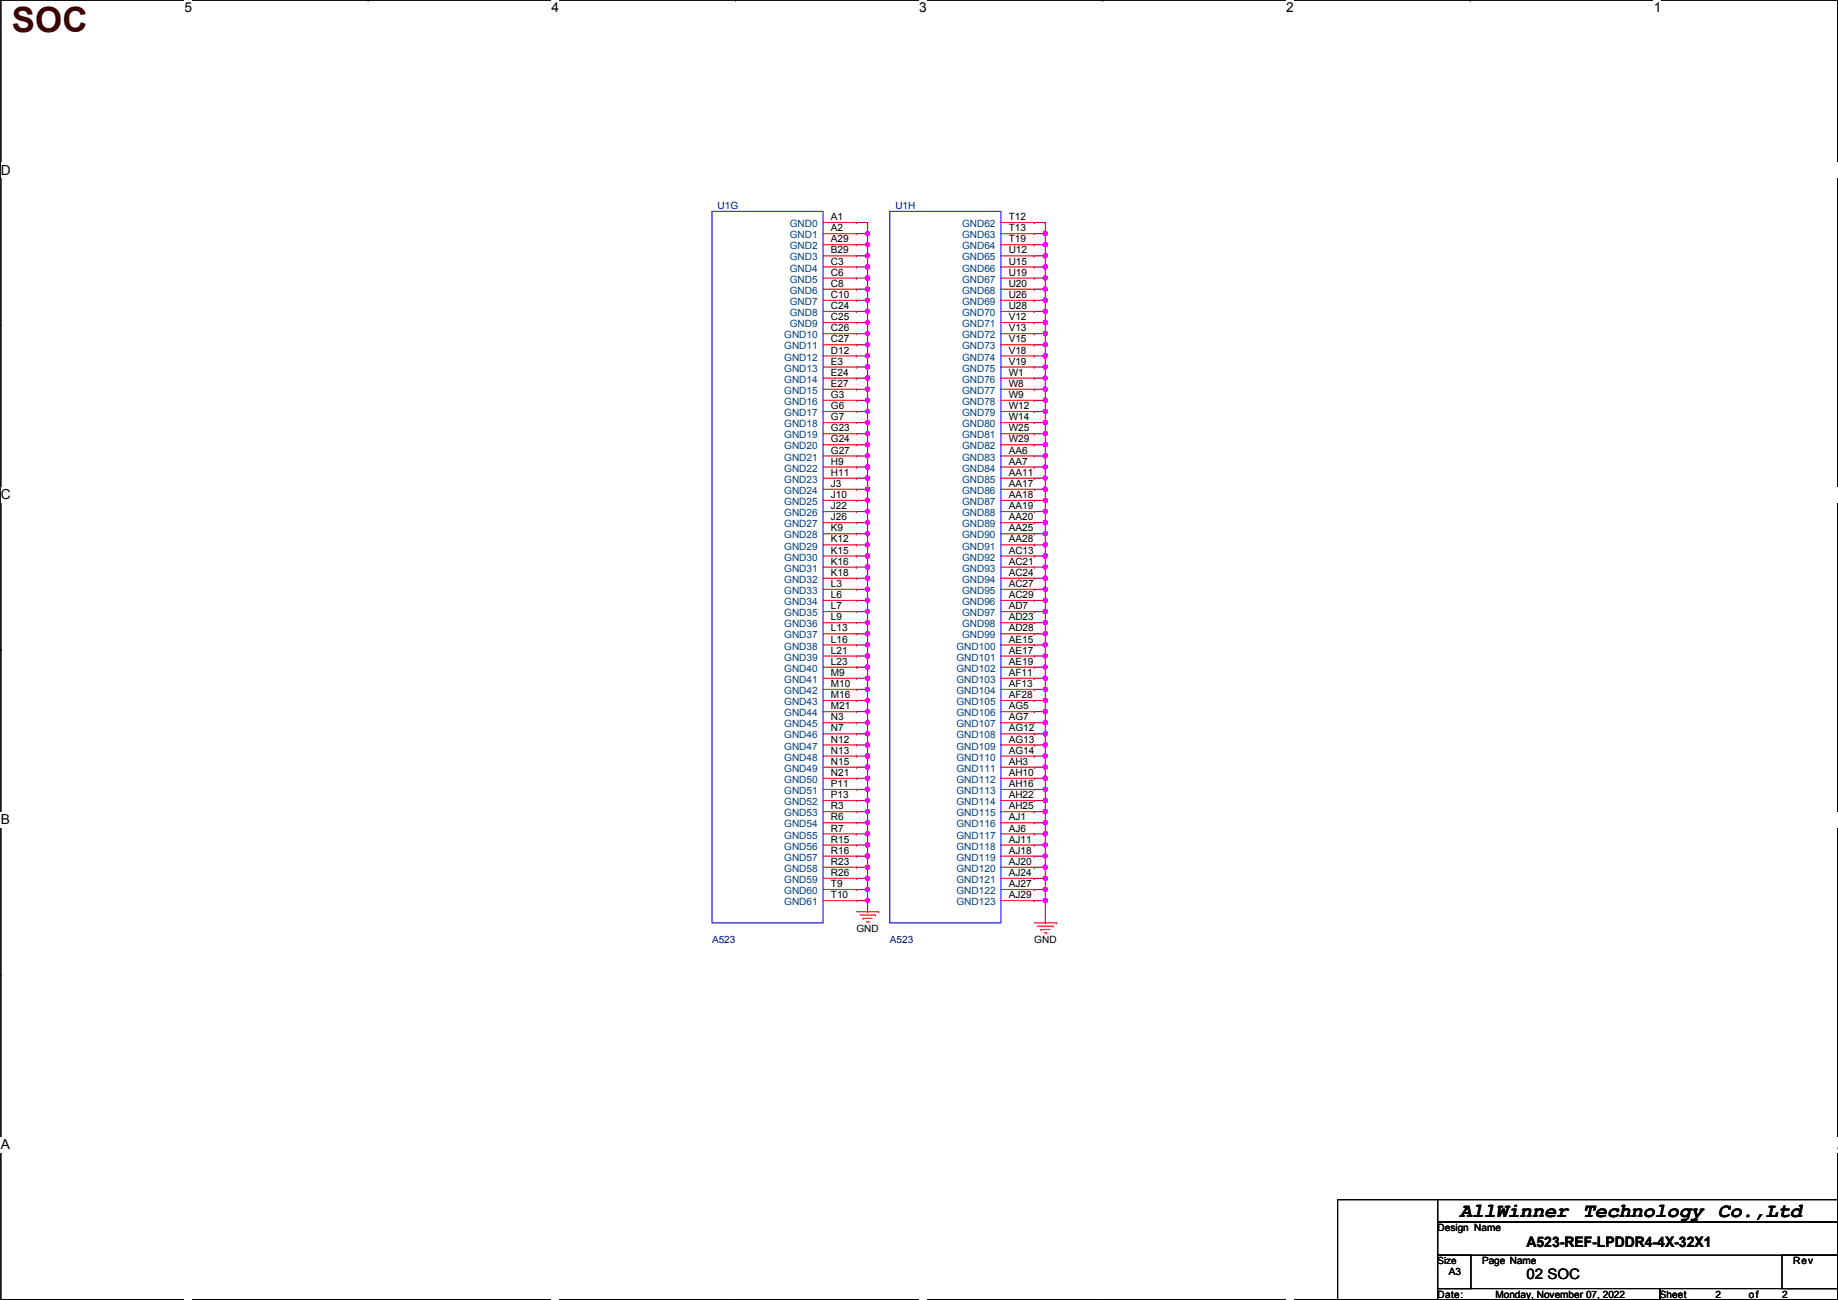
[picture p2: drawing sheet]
<svg xmlns="http://www.w3.org/2000/svg" width="420mm" height="297mm" viewBox="0 0 420 297" stroke-linecap="round" stroke-linejoin="round" font-family="sans-serif">
<defs><g id="words">
<text font-size="8" fill="#400000" x="2.7" y="7.4">SOC</text>
<text font-size="4.6" x="333.7" y="278">AllWinner Technology Co.,Ltd</text>
<g font-size="3.3">
<text x="348.9" y="284.8">A523-REF-LPDDR4-4X-32X1</text>
<text x="348.9" y="292.3">02 SOC</text>
</g>
<g font-size="3.1">
<text x="42.2" y="2.8">5</text>
<text x="126.1" y="2.8">4</text>
<text x="210.1" y="2.8">3</text>
<text x="294" y="2.8">2</text>
<text x="378" y="2.8">1</text>
<text x=".2" y="39.9">D</text>
<text x=".2" y="114.1">C</text>
<text x=".2" y="188.4">B</text>
<text x=".2" y="262.6">A</text>
<text x="420.1" y="262.6">A</text>
</g>
<g font-size="2.3" fill="#000080">
<text x="164" y="47.8">U1G</text>
<text x="204.7" y="47.8">U1H</text>
<text x="162.8" y="215.5">A523</text>
<text x="203.4" y="215.5">A523</text>
</g>
<g font-size="2.3" fill="#004080">
<text x="180.5" y="51.9">GND0</text>
<text x="219.9" y="51.9">GND62</text>
<text x="180.5" y="54.4">GND1</text>
<text x="180.5" y="57">GND2</text>
<text x="180.5" y="59.5">GND3</text>
<text x="219.9" y="54.4">GND63</text>
<text x="219.9" y="57">GND64</text>
<text x="219.9" y="59.5">GND65</text>
<text x="180.5" y="62.1">GND4</text>
<text x="180.5" y="64.6">GND5</text>
<text x="219.9" y="62.1">GND66</text>
<text x="219.9" y="64.6">GND67</text>
<text x="180.5" y="67.1">GND6</text>
<text x="180.5" y="69.7">GND7</text>
<text x="219.9" y="67.1">GND68</text>
<text x="219.9" y="69.7">GND69</text>
<text x="179.3" y="77.3">GND10</text>
<text x="180.5" y="72.2">GND8</text>
<text x="180.5" y="74.8">GND9</text>
<text x="219.9" y="72.2">GND70</text>
<text x="219.9" y="74.8">GND71</text>
<text x="219.9" y="77.3">GND72</text>
<text x="179.3" y="79.8">GND11</text>
<text x="179.3" y="82.4">GND12</text>
<text x="219.9" y="79.8">GND73</text>
<text x="219.9" y="82.4">GND74</text>
<text x="179.3" y="84.9">GND13</text>
<text x="179.3" y="87.5">GND14</text>
<text x="219.9" y="84.9">GND75</text>
<text x="219.9" y="87.5">GND76</text>
<text x="179.3" y="90">GND15</text>
<text x="179.3" y="92.5">GND16</text>
<text x="179.3" y="95.1">GND17</text>
<text x="219.9" y="90">GND77</text>
<text x="219.9" y="92.5">GND78</text>
<text x="219.9" y="95.1">GND79</text>
<text x="179.3" y="97.6">GND18</text>
<text x="179.3" y="100.2">GND19</text>
<text x="219.9" y="97.6">GND80</text>
<text x="219.9" y="100.2">GND81</text>
<text x="179.3" y="102.7">GND20</text>
<text x="179.3" y="105.2">GND21</text>
<text x="179.3" y="107.8">GND22</text>
<text x="219.9" y="102.7">GND82</text>
<text x="219.9" y="105.2">GND83</text>
<text x="219.9" y="107.8">GND84</text>
<text x="179.3" y="110.3">GND23</text>
<text x="179.3" y="112.9">GND24</text>
<text x="219.9" y="110.3">GND85</text>
<text x="219.9" y="112.9">GND86</text>
<text x="179.3" y="115.4">GND25</text>
<text x="179.3" y="117.9">GND26</text>
<text x="219.9" y="115.4">GND87</text>
<text x="219.9" y="117.9">GND88</text>
<text x="179.3" y="120.5">GND27</text>
<text x="179.3" y="123">GND28</text>
<text x="179.3" y="125.6">GND29</text>
<text x="219.9" y="120.5">GND89</text>
<text x="219.9" y="123">GND90</text>
<text x="219.9" y="125.6">GND91</text>
<text x="179.3" y="128.1">GND30</text>
<text x="179.3" y="130.6">GND31</text>
<text x="219.9" y="128.1">GND92</text>
<text x="219.9" y="130.6">GND93</text>
<text x="179.3" y="133.2">GND32</text>
<text x="179.3" y="135.7">GND33</text>
<text x="219.9" y="133.2">GND94</text>
<text x="219.9" y="135.7">GND95</text>
<text x="179.3" y="138.3">GND34</text>
<text x="179.3" y="140.8">GND35</text>
<text x="179.3" y="143.3">GND36</text>
<text x="219.9" y="138.3">GND96</text>
<text x="219.9" y="140.8">GND97</text>
<text x="219.9" y="143.3">GND98</text>
<text x="179.3" y="145.9">GND37</text>
<text x="179.3" y="148.4">GND38</text>
<text x="218.6" y="148.4">GND100</text>
<text x="219.9" y="145.9">GND99</text>
<text x="179.3" y="151">GND39</text>
<text x="179.3" y="153.5">GND40</text>
<text x="218.6" y="151">GND101</text>
<text x="218.6" y="153.5">GND102</text>
<text x="179.3" y="156">GND41</text>
<text x="179.3" y="158.6">GND42</text>
<text x="179.3" y="161.1">GND43</text>
<text x="218.6" y="156">GND103</text>
<text x="218.6" y="158.6">GND104</text>
<text x="218.6" y="161.1">GND105</text>
<text x="179.3" y="163.7">GND44</text>
<text x="179.3" y="166.2">GND45</text>
<text x="218.6" y="163.7">GND106</text>
<text x="218.6" y="166.2">GND107</text>
<text x="179.3" y="168.7">GND46</text>
<text x="179.3" y="171.3">GND47</text>
<text x="179.3" y="173.8">GND48</text>
<text x="218.6" y="168.7">GND108</text>
<text x="218.6" y="171.3">GND109</text>
<text x="218.6" y="173.8">GND110</text>
<text x="179.3" y="176.4">GND49</text>
<text x="179.3" y="178.9">GND50</text>
<text x="218.6" y="176.4">GND111</text>
<text x="218.6" y="178.9">GND112</text>
<text x="179.3" y="181.4">GND51</text>
<text x="179.3" y="184">GND52</text>
<text x="218.6" y="181.4">GND113</text>
<text x="218.6" y="184">GND114</text>
<text x="179.3" y="186.5">GND53</text>
<text x="179.3" y="189.1">GND54</text>
<text x="179.3" y="191.6">GND55</text>
<text x="218.6" y="186.5">GND115</text>
<text x="218.6" y="189.1">GND116</text>
<text x="218.6" y="191.6">GND117</text>
<text x="179.3" y="194.1">GND56</text>
<text x="179.3" y="196.7">GND57</text>
<text x="218.6" y="194.1">GND118</text>
<text x="218.6" y="196.7">GND119</text>
<text x="179.3" y="199.2">GND58</text>
<text x="179.3" y="201.8">GND59</text>
<text x="218.6" y="199.2">GND120</text>
<text x="218.6" y="201.8">GND121</text>
<text x="179.3" y="204.3">GND60</text>
<text x="179.3" y="206.8">GND61</text>
<text x="218.6" y="204.3">GND122</text>
<text x="218.6" y="206.8">GND123</text>
</g>
<g font-size="2.3">
<text x="189.9" y="50.3">A1</text>
<text x="189.9" y="52.8">A2</text>
<text x="230.6" y="50.3">T12</text>
<text x="230.6" y="52.8">T13</text>
<text x="189.9" y="55.4">A29</text>
<text x="189.9" y="57.9">B29</text>
<text x="230.6" y="55.4">T19</text>
<text x="230.6" y="57.9">U12</text>
<text x="189.9" y="60.5">C3</text>
<text x="189.9" y="63">C6</text>
<text x="189.9" y="65.5">C8</text>
<text x="230.6" y="60.5">U15</text>
<text x="230.6" y="63">U19</text>
<text x="230.6" y="65.5">U20</text>
<text x="189.9" y="68.1">C10</text>
<text x="189.9" y="70.6">C24</text>
<text x="230.6" y="68.1">U26</text>
<text x="230.6" y="70.6">U28</text>
<text x="189.9" y="73.2">C25</text>
<text x="189.9" y="75.7">C26</text>
<text x="230.6" y="73.2">V12</text>
<text x="230.6" y="75.7">V13</text>
<text x="189.9" y="78.2">C27</text>
<text x="189.9" y="80.8">D12</text>
<text x="189.9" y="83.3">E3</text>
<text x="230.6" y="78.2">V15</text>
<text x="230.6" y="80.8">V18</text>
<text x="230.6" y="83.3">V19</text>
<text x="189.9" y="85.9">E24</text>
<text x="189.9" y="88.4">E27</text>
<text x="230.6" y="85.9">W1</text>
<text x="230.6" y="88.4">W8</text>
<text x="189.9" y="90.9">G3</text>
<text x="189.9" y="93.5">G6</text>
<text x="230.6" y="90.9">W9</text>
<text x="230.6" y="93.5">W12</text>
<text x="189.9" y="96">G7</text>
<text x="189.9" y="98.6">G23</text>
<text x="189.9" y="101.1">G24</text>
<text x="230.6" y="96">W14</text>
<text x="230.6" y="98.6">W25</text>
<text x="230.6" y="101.1">W29</text>
<text x="189.9" y="103.6">G27</text>
<text x="189.9" y="106.2">H9</text>
<text x="230.6" y="103.6">AA6</text>
<text x="230.6" y="106.2">AA7</text>
<text x="189.9" y="108.7">H11</text>
<text x="189.9" y="111.3">J3</text>
<text x="189.9" y="113.8">J10</text>
<text x="230.6" y="108.7">AA11</text>
<text x="230.6" y="111.3">AA17</text>
<text x="230.6" y="113.8">AA18</text>
<text x="189.9" y="116.3">J22</text>
<text x="189.9" y="118.9">J26</text>
<text x="230.6" y="116.3">AA19</text>
<text x="230.6" y="118.9">AA20</text>
<text x="189.9" y="121.4">K9</text>
<text x="189.9" y="124">K12</text>
<text x="230.6" y="121.4">AA25</text>
<text x="230.6" y="124">AA28</text>
<text x="189.9" y="126.5">K15</text>
<text x="189.9" y="129">K16</text>
<text x="189.9" y="131.6">K18</text>
<text x="230.6" y="126.5">AC13</text>
<text x="230.6" y="129">AC21</text>
<text x="230.6" y="131.6">AC24</text>
<text x="189.9" y="134.1">L3</text>
<text x="189.9" y="136.7">L6</text>
<text x="230.6" y="134.1">AC27</text>
<text x="230.6" y="136.7">AC29</text>
<text x="189.9" y="139.2">L7</text>
<text x="189.9" y="141.7">L9</text>
<text x="230.6" y="139.2">AD7</text>
<text x="230.6" y="141.7">AD23</text>
<text x="189.9" y="144.3">L13</text>
<text x="189.9" y="146.8">L16</text>
<text x="189.9" y="149.4">L21</text>
<text x="230.6" y="144.3">AD28</text>
<text x="230.6" y="146.8">AE15</text>
<text x="230.6" y="149.4">AE17</text>
<text x="189.9" y="151.9">L23</text>
<text x="189.9" y="154.4">M9</text>
<text x="230.6" y="151.9">AE19</text>
<text x="230.6" y="154.4">AF11</text>
<text x="189.9" y="157">M10</text>
<text x="189.9" y="159.5">M16</text>
<text x="230.6" y="157">AF13</text>
<text x="230.6" y="159.5">AF28</text>
<text x="189.9" y="162.1">M21</text>
<text x="189.9" y="164.6">N3</text>
<text x="189.9" y="167.1">N7</text>
<text x="230.6" y="162.1">AG5</text>
<text x="230.6" y="164.6">AG7</text>
<text x="230.6" y="167.1">AG12</text>
<text x="189.9" y="169.7">N12</text>
<text x="189.9" y="172.2">N13</text>
<text x="230.6" y="169.7">AG13</text>
<text x="230.6" y="172.2">AG14</text>
<text x="189.9" y="174.8">N15</text>
<text x="189.9" y="177.3">N21</text>
<text x="189.9" y="179.8">P11</text>
<text x="230.6" y="174.8">AH3</text>
<text x="230.6" y="177.3">AH10</text>
<text x="230.6" y="179.8">AH16</text>
<text x="189.9" y="182.4">P13</text>
<text x="189.9" y="184.9">R3</text>
<text x="230.6" y="182.4">AH22</text>
<text x="230.6" y="184.9">AH25</text>
<text x="189.9" y="187.5">R6</text>
<text x="189.9" y="190">R7</text>
<text x="230.6" y="187.5">AJ1</text>
<text x="230.6" y="190">AJ6</text>
<text x="189.9" y="192.5">R15</text>
<text x="189.9" y="195.1">R16</text>
<text x="189.9" y="197.6">R23</text>
<text x="230.6" y="192.5">AJ11</text>
<text x="230.6" y="195.1">AJ18</text>
<text x="230.6" y="197.6">AJ20</text>
<text x="189.9" y="200.2">R26</text>
<text x="189.9" y="202.7">T9</text>
<text x="230.6" y="200.2">AJ24</text>
<text x="230.6" y="202.7">AJ27</text>
<text x="189.9" y="205.2">T10</text>
<text x="230.6" y="205.2">AJ29</text>
<text x="195.8" y="212.9">GND</text>
<text x="236.4" y="215.5">GND</text>
<text x="328.6" y="281.3">Design Name</text>
<text x="331.2" y="291.4">A3</text>
<text x="338.8" y="288.9">Page Name</text>
<text x="409.9" y="288.9">Rev</text>
<text x="328.6" y="296.5">Date:</text>
<text x="341.8" y="296.5">Monday, November 07, 2022</text>
<text x="379.4" y="296.5">Sheet</text>
<text x="392.1" y="296.5">2</text>
<text x="399.7" y="296.5">of</text>
<text x="407.4" y="296.5">2</text>
</g>
<text font-size="2.2" x="328.6" y="288.8">Size</text>
</g></defs>
<path d="M.2 0h419.9v297h-419.9z" fill="none" stroke="#000" stroke-width=".25"/>
<g fill="#fff">
<path d="M42.2 0h1.7v3.5h-1.7z"/>
<path d="M42.2 297l1.7 .1z"/>
</g>
<path d="M84.1 0h.1M84.1 297h.1" fill="none" stroke="#000" stroke-width=".25"/>
<g fill="#fff">
<path d="M126.1 0h1.7v3.5h-1.7z"/>
<path d="M126.1 297l1.7 .1z"/>
</g>
<path d="M168.1 0h.1M168.1 297h.1" fill="none" stroke="#000" stroke-width=".25"/>
<g fill="#fff">
<path d="M210.1 0h1.7v3.5h-1.7z"/>
<path d="M210.1 297l1.7 .1z"/>
</g>
<path d="M252.1 0h.1M252.1 297h.1" fill="none" stroke="#000" stroke-width=".25"/>
<g fill="#fff">
<path d="M294 0h1.8v3.5h-1.8z"/>
<path d="M294 297l1.8 .1z"/>
</g>
<path d="M336.1 0h.1M336.1 297h.1" fill="none" stroke="#000" stroke-width=".25"/>
<g fill="#fff">
<path d="M378 0h1.8v3.5h-1.8z"/>
<path d="M378 297l1.8 .1z"/>
<path d="M.2 37.1h2.2v3.5h-2.2z"/>
<path d="M420.1 37.1h.1v3.5h-.1z"/>
<path d="M.2 111.3h2.2v3.5h-2.2z"/>
<path d="M420.1 111.3h.1v3.5h-.1z"/>
</g>
<path d="M.2 74.3h.1M420.1 74.3h.1" fill="none" stroke="#000" stroke-width=".25"/>
<g fill="#fff">
<path d="M.2 185.6h2.1v3.5h-2.1z"/>
<path d="M420.1 185.6h.1v3.5h-.1z"/>
</g>
<path d="M.2 148.5h.1M420.1 148.5h.1" fill="none" stroke="#000" stroke-width=".25"/>
<path d="M.2 148.5h.1M420.1 148.5h.1" fill="none" stroke="#000" stroke-width=".23"/>
<g fill="#fff">
<path d="M.2 259.8h2.1v3.5h-2.1z"/>
<path d="M420.1 259.8h.1v3.5h-.1z"/>
</g>
<path d="M.2 222.7h.1M420.1 222.7h.1" fill="none" stroke="#000" stroke-width=".25"/>
<path d="M239 200.7h.1M239 200.7v2.5" fill="none" stroke="#800040" stroke-width=".25"/>
<circle cx="238.9" cy="200.7" r=".49" fill="#f0f"/>
<circle cx="238.9" cy="200.7" r=".49" fill="none" stroke="#f0f" stroke-width=".25"/>
<path d="M236.4 198.2h.1M236.4 198.2h2.6M239 198.2h.1M239 198.2v2.5h-2.6M236.4 200.7h.1" fill="none" stroke="#800040" stroke-width=".25"/>
<circle cx="238.9" cy="198.1" r=".49" fill="#f0f"/>
<circle cx="238.9" cy="198.1" r=".49" fill="none" stroke="#f0f" stroke-width=".25"/>
<path d="M236.4 195.6h.1M236.4 195.6h2.6" fill="none" stroke="#800040" stroke-width=".25"/>
<circle cx="238.9" cy="195.6" r=".49" fill="#f0f"/>
<circle cx="238.9" cy="195.6" r=".49" fill="none" stroke="#f0f" stroke-width=".25"/>
<path d="M195.8 50.8h.1M195.8 50.8h2.5M198.3 50.8h.1M198.3 53.4h.1M198.3 50.8v5.1M239 195.6h.1M239 195.6v2.6" fill="none" stroke="#800040" stroke-width=".25"/>
<circle cx="198.3" cy="55.9" r=".49" fill="#f0f"/>
<circle cx="198.3" cy="55.9" r=".49" fill="none" stroke="#f0f" stroke-width=".25"/>
<circle cx="198.3" cy="53.4" r=".49" fill="#f0f"/>
<circle cx="198.3" cy="53.4" r=".49" fill="none" stroke="#f0f" stroke-width=".25"/>
<path d="M195.8 53.4h.1M195.8 53.4h2.5M198.3 55.9h.1M198.3 55.9v2.6" fill="none" stroke="#800040" stroke-width=".25"/>
<circle cx="198.3" cy="58.4" r=".49" fill="#f0f"/>
<circle cx="198.3" cy="58.4" r=".49" fill="none" stroke="#f0f" stroke-width=".25"/>
<g fill="none" stroke="#800040" stroke-width=".25">
<path d="M195.8 55.9h.1M195.8 58.5h.1M195.8 55.9h2.5M195.8 58.5h2.5M198.3 58.5h.1M198.3 58.5v10.1M195.8 63.5h.1M195.8 61h.1M195.8 63.5h2.5M195.8 61h2.5M198.3 66.1h.1M198.3 63.5h.1"/>
<path d="M198.3 61h.1"/>
</g>
<circle cx="198.3" cy="63.5" r=".49" fill="#f0f"/>
<circle cx="198.3" cy="63.5" r=".49" fill="none" stroke="#f0f" stroke-width=".25"/>
<circle cx="198.3" cy="61" r=".49" fill="#f0f"/>
<circle cx="198.3" cy="61" r=".49" fill="none" stroke="#f0f" stroke-width=".25"/>
<path d="M195.8 66.1h.1M195.8 66.1h2.5" fill="none" stroke="#800040" stroke-width=".25"/>
<circle cx="198.3" cy="66.1" r=".49" fill="#f0f"/>
<circle cx="198.3" cy="66.1" r=".49" fill="none" stroke="#f0f" stroke-width=".25"/>
<path d="M195.8 68.6h.1M195.8 68.6h2.5M198.3 73.7h.1M198.3 73.7v2.5M198.3 193.1h.1M198.3 193.1v2.5" fill="none" stroke="#800040" stroke-width=".25"/>
<circle cx="198.3" cy="76.2" r=".49" fill="#f0f"/>
<circle cx="198.3" cy="76.2" r=".49" fill="none" stroke="#f0f" stroke-width=".25"/>
<circle cx="198.3" cy="73.7" r=".49" fill="#f0f"/>
<circle cx="198.3" cy="73.7" r=".49" fill="none" stroke="#f0f" stroke-width=".25"/>
<path d="M198.3 71.2h.1M198.3 71.2v2.5" fill="none" stroke="#800040" stroke-width=".25"/>
<circle cx="198.3" cy="71.1" r=".49" fill="#f0f"/>
<circle cx="198.3" cy="71.1" r=".49" fill="none" stroke="#f0f" stroke-width=".25"/>
<path d="M198.3 68.6h.1M198.3 68.6v2.6" fill="none" stroke="#800040" stroke-width=".25"/>
<circle cx="198.3" cy="68.6" r=".49" fill="#f0f"/>
<circle cx="198.3" cy="68.6" r=".49" fill="none" stroke="#f0f" stroke-width=".25"/>
<g fill="none" stroke="#800040" stroke-width=".25">
<path d="M195.8 73.7h.1M195.8 71.2h.1M195.8 78.8h.1M195.8 76.2h.1M195.8 73.7h2.5M195.8 71.2h2.5M195.8 78.8h2.5M195.8 76.2h2.5M195.8 81.3h.1M195.8 91.5h.1M195.8 88.9h.1M195.8 81.3h2.5"/>
<path d="M195.8 91.5h2.5M195.8 88.9h2.5"/>
</g>
<circle cx="198.3" cy="88.9" r=".49" fill="#f0f"/>
<circle cx="198.3" cy="88.9" r=".49" fill="none" stroke="#f0f" stroke-width=".25"/>
<path d="M195.8 86.4h.1M195.8 83.9h.1M195.8 96.6h.1M195.8 86.4h2.5M195.8 83.9h2.5M195.8 96.6h2.5" fill="none" stroke="#800040" stroke-width=".25"/>
<circle cx="198.3" cy="96.5" r=".49" fill="#f0f"/>
<circle cx="198.3" cy="96.5" r=".49" fill="none" stroke="#f0f" stroke-width=".25"/>
<path d="M195.8 94h.1M198.3 91.5h.1M198.3 91.5v2.5h-2.5" fill="none" stroke="#800040" stroke-width=".25"/>
<circle cx="198.3" cy="94" r=".49" fill="#f0f"/>
<circle cx="198.3" cy="94" r=".49" fill="none" stroke="#f0f" stroke-width=".25"/>
<circle cx="198.3" cy="91.5" r=".49" fill="#f0f"/>
<circle cx="198.3" cy="91.5" r=".49" fill="none" stroke="#f0f" stroke-width=".25"/>
<path d="M198.3 94h.1M198.3 88.9h.1M198.3 86.4h.1M198.3 83.9h.1M198.3 83.9v7.6M198.3 94v2.6" fill="none" stroke="#800040" stroke-width=".25"/>
<circle cx="198.3" cy="86.4" r=".49" fill="#f0f"/>
<circle cx="198.3" cy="86.4" r=".49" fill="none" stroke="#f0f" stroke-width=".25"/>
<circle cx="198.3" cy="83.8" r=".49" fill="#f0f"/>
<circle cx="198.3" cy="83.8" r=".49" fill="none" stroke="#f0f" stroke-width=".25"/>
<path d="M198.3 81.3h.1M198.3 81.3v2.6" fill="none" stroke="#800040" stroke-width=".25"/>
<circle cx="198.3" cy="81.3" r=".49" fill="#f0f"/>
<circle cx="198.3" cy="81.3" r=".49" fill="none" stroke="#f0f" stroke-width=".25"/>
<path d="M198.3 78.8h.1M198.3 76.2h.1M198.3 76.2v5.1" fill="none" stroke="#800040" stroke-width=".25"/>
<circle cx="198.3" cy="78.8" r=".49" fill="#f0f"/>
<circle cx="198.3" cy="78.8" r=".49" fill="none" stroke="#f0f" stroke-width=".25"/>
<path d="M195.8 99.1h.1M198.3 96.6h.1M198.3 96.6v2.5h-2.5" fill="none" stroke="#800040" stroke-width=".25"/>
<circle cx="198.3" cy="99.1" r=".49" fill="#f0f"/>
<circle cx="198.3" cy="99.1" r=".49" fill="none" stroke="#f0f" stroke-width=".25"/>
<path d="M195.8 109.3h.1M195.8 106.7h.1M195.8 109.3h2.5M195.8 106.7h2.5" fill="none" stroke="#800040" stroke-width=".25"/>
<circle cx="198.3" cy="106.7" r=".49" fill="#f0f"/>
<circle cx="198.3" cy="106.7" r=".49" fill="none" stroke="#f0f" stroke-width=".25"/>
<path d="M195.8 104.2h.1M195.8 101.6h.1M195.8 104.2h2.5M195.8 101.6h2.5M198.3 114.3h.1M198.3 114.3v2.6" fill="none" stroke="#800040" stroke-width=".25"/>
<circle cx="198.3" cy="116.9" r=".49" fill="#f0f"/>
<circle cx="198.3" cy="116.9" r=".49" fill="none" stroke="#f0f" stroke-width=".25"/>
<path d="M195.8 114.3h.1M195.8 111.8h.1M195.8 114.3h2.5M195.8 111.8h2.5M198.3 116.9h.1M198.3 104.2h.1M198.3 101.6h.1M198.3 101.6v5.1M198.3 116.9v2.5" fill="none" stroke="#800040" stroke-width=".25"/>
<circle cx="198.3" cy="104.2" r=".49" fill="#f0f"/>
<circle cx="198.3" cy="104.2" r=".49" fill="none" stroke="#f0f" stroke-width=".25"/>
<circle cx="198.3" cy="101.6" r=".49" fill="#f0f"/>
<circle cx="198.3" cy="101.6" r=".49" fill="none" stroke="#f0f" stroke-width=".25"/>
<path d="M198.3 99.1h.1M198.3 99.1v2.5M195.8 119.4h.1M195.8 116.9h.1M195.8 119.4h2.5M195.8 116.9h2.5M198.3 119.4h.1M198.3 119.4v2.6" fill="none" stroke="#800040" stroke-width=".25"/>
<circle cx="198.3" cy="121.9" r=".49" fill="#f0f"/>
<circle cx="198.3" cy="121.9" r=".49" fill="none" stroke="#f0f" stroke-width=".25"/>
<circle cx="198.3" cy="119.4" r=".49" fill="#f0f"/>
<circle cx="198.3" cy="119.4" r=".49" fill="none" stroke="#f0f" stroke-width=".25"/>
<path d="M198.3 111.8h.1M198.3 111.8v2.5" fill="none" stroke="#800040" stroke-width=".25"/>
<circle cx="198.3" cy="114.3" r=".49" fill="#f0f"/>
<circle cx="198.3" cy="114.3" r=".49" fill="none" stroke="#f0f" stroke-width=".25"/>
<path d="M198.3 109.3h.1M198.3 109.3v2.5" fill="none" stroke="#800040" stroke-width=".25"/>
<circle cx="198.3" cy="111.8" r=".49" fill="#f0f"/>
<circle cx="198.3" cy="111.8" r=".49" fill="none" stroke="#f0f" stroke-width=".25"/>
<circle cx="198.3" cy="109.2" r=".49" fill="#f0f"/>
<circle cx="198.3" cy="109.2" r=".49" fill="none" stroke="#f0f" stroke-width=".25"/>
<g fill="none" stroke="#800040" stroke-width=".25">
<path d="M198.3 106.7h.1M198.3 106.7v2.6M195.8 124.5h.1M195.8 122h.1M195.8 134.7h.1M195.8 132.1h.1M195.8 129.6h.1M195.8 127h.1M195.8 124.5h2.5M195.8 122h2.5M195.8 134.7h2.5M195.8 132.1h2.5"/>
<path d="M195.8 129.6h2.5M195.8 127h2.5"/>
</g>
<circle cx="198.3" cy="127" r=".49" fill="#f0f"/>
<circle cx="198.3" cy="127" r=".49" fill="none" stroke="#f0f" stroke-width=".25"/>
<path d="M195.8 139.7h.1M195.8 139.7h2.5M198.3 137.2h.1M198.3 139.7h.1M198.3 137.2v5.1" fill="none" stroke="#800040" stroke-width=".25"/>
<circle cx="198.3" cy="139.7" r=".49" fill="#f0f"/>
<circle cx="198.3" cy="139.7" r=".49" fill="none" stroke="#f0f" stroke-width=".25"/>
<path d="M195.8 137.2h.1M195.8 137.2h2.5" fill="none" stroke="#800040" stroke-width=".25"/>
<circle cx="198.3" cy="137.2" r=".49" fill="#f0f"/>
<circle cx="198.3" cy="137.2" r=".49" fill="none" stroke="#f0f" stroke-width=".25"/>
<path d="M198.3 132.1h.1M198.3 132.1v2.6" fill="none" stroke="#800040" stroke-width=".25"/>
<circle cx="198.3" cy="134.6" r=".49" fill="#f0f"/>
<circle cx="198.3" cy="134.6" r=".49" fill="none" stroke="#f0f" stroke-width=".25"/>
<path d="M198.3 129.6h.1M198.3 129.6v2.5" fill="none" stroke="#800040" stroke-width=".25"/>
<circle cx="198.3" cy="132.1" r=".49" fill="#f0f"/>
<circle cx="198.3" cy="132.1" r=".49" fill="none" stroke="#f0f" stroke-width=".25"/>
<circle cx="198.3" cy="129.6" r=".49" fill="#f0f"/>
<circle cx="198.3" cy="129.6" r=".49" fill="none" stroke="#f0f" stroke-width=".25"/>
<path d="M198.3 127h.1M198.3 124.5h.1M198.3 122h.1M198.3 122v7.6" fill="none" stroke="#800040" stroke-width=".25"/>
<circle cx="198.3" cy="124.5" r=".49" fill="#f0f"/>
<circle cx="198.3" cy="124.5" r=".49" fill="none" stroke="#f0f" stroke-width=".25"/>
<path d="M195.8 142.3h.1M195.8 142.3h2.5M198.3 142.3h.1M198.3 142.3v2.5" fill="none" stroke="#800040" stroke-width=".25"/>
<circle cx="198.3" cy="144.8" r=".49" fill="#f0f"/>
<circle cx="198.3" cy="144.8" r=".49" fill="none" stroke="#f0f" stroke-width=".25"/>
<circle cx="198.3" cy="142.3" r=".49" fill="#f0f"/>
<circle cx="198.3" cy="142.3" r=".49" fill="none" stroke="#f0f" stroke-width=".25"/>
<path d="M198.3 134.7h.1M198.3 134.7v2.5M195.8 147.4h.1M195.8 144.8h.1M195.8 157.5h.1M195.8 147.4h2.5M195.8 144.8h2.5M195.8 157.5h2.5" fill="none" stroke="#800040" stroke-width=".25"/>
<circle cx="198.3" cy="157.5" r=".49" fill="#f0f"/>
<circle cx="198.3" cy="157.5" r=".49" fill="none" stroke="#f0f" stroke-width=".25"/>
<path d="M195.8 155h.1M195.8 152.4h.1M195.8 149.9h.1M195.8 155h2.5M195.8 152.4h2.5M195.8 149.9h2.5M195.8 162.6h.1M198.3 160.1h.1M198.3 160.1v2.5h-2.5" fill="none" stroke="#800040" stroke-width=".25"/>
<circle cx="198.3" cy="162.6" r=".49" fill="#f0f"/>
<circle cx="198.3" cy="162.6" r=".49" fill="none" stroke="#f0f" stroke-width=".25"/>
<path d="M195.8 160.1h.1M195.8 160.1h2.5M198.3 162.6h.1M198.3 162.6v2.5" fill="none" stroke="#800040" stroke-width=".25"/>
<circle cx="198.3" cy="160" r=".49" fill="#f0f"/>
<circle cx="198.3" cy="160" r=".49" fill="none" stroke="#f0f" stroke-width=".25"/>
<path d="M198.3 157.5h.1M198.3 155h.1M198.3 152.4h.1M198.3 152.4v7.7" fill="none" stroke="#800040" stroke-width=".25"/>
<circle cx="198.3" cy="155" r=".49" fill="#f0f"/>
<circle cx="198.3" cy="155" r=".49" fill="none" stroke="#f0f" stroke-width=".25"/>
<circle cx="198.3" cy="152.4" r=".49" fill="#f0f"/>
<circle cx="198.3" cy="152.4" r=".49" fill="none" stroke="#f0f" stroke-width=".25"/>
<path d="M198.3 149.9h.1M198.3 147.4h.1M198.3 147.4v5" fill="none" stroke="#800040" stroke-width=".25"/>
<circle cx="198.3" cy="149.9" r=".49" fill="#f0f"/>
<circle cx="198.3" cy="149.9" r=".49" fill="none" stroke="#f0f" stroke-width=".25"/>
<circle cx="198.3" cy="147.3" r=".49" fill="#f0f"/>
<circle cx="198.3" cy="147.3" r=".49" fill="none" stroke="#f0f" stroke-width=".25"/>
<path d="M198.3 144.8h.1M198.3 144.8v2.6M195.8 165.1h.1M195.8 165.1h2.5M198.3 165.1h.1M198.3 165.1v2.6" fill="none" stroke="#800040" stroke-width=".25"/>
<circle cx="198.3" cy="167.7" r=".49" fill="#f0f"/>
<circle cx="198.3" cy="167.7" r=".49" fill="none" stroke="#f0f" stroke-width=".25"/>
<circle cx="198.3" cy="165.1" r=".49" fill="#f0f"/>
<circle cx="198.3" cy="165.1" r=".49" fill="none" stroke="#f0f" stroke-width=".25"/>
<path d="M195.8 170.2h.1M195.8 167.7h.1M195.8 170.2h2.5M195.8 167.7h2.5M195.8 180.4h.1M195.8 180.4h2.5" fill="none" stroke="#800040" stroke-width=".25"/>
<circle cx="198.3" cy="180.4" r=".49" fill="#f0f"/>
<circle cx="198.3" cy="180.4" r=".49" fill="none" stroke="#f0f" stroke-width=".25"/>
<path d="M195.8 177.8h.1M195.8 175.3h.1M195.8 172.8h.1M195.8 177.8h2.5M195.8 175.3h2.5M195.8 172.8h2.5" fill="none" stroke="#800040" stroke-width=".25"/>
<circle cx="198.3" cy="172.7" r=".49" fill="#f0f"/>
<circle cx="198.3" cy="172.7" r=".49" fill="none" stroke="#f0f" stroke-width=".25"/>
<path d="M195.8 185.5h.1M198.3 182.9h.1M198.3 182.9v2.6h-2.5" fill="none" stroke="#800040" stroke-width=".25"/>
<circle cx="198.3" cy="185.4" r=".49" fill="#f0f"/>
<circle cx="198.3" cy="185.4" r=".49" fill="none" stroke="#f0f" stroke-width=".25"/>
<circle cx="198.3" cy="182.9" r=".49" fill="#f0f"/>
<circle cx="198.3" cy="182.9" r=".49" fill="none" stroke="#f0f" stroke-width=".25"/>
<path d="M198.3 185.5h.1M198.3 185.5v2.5" fill="none" stroke="#800040" stroke-width=".25"/>
<circle cx="198.3" cy="188" r=".49" fill="#f0f"/>
<circle cx="198.3" cy="188" r=".49" fill="none" stroke="#f0f" stroke-width=".25"/>
<path d="M198.3 177.8h.1M198.3 175.3h.1M198.3 175.3v7.6h-2.5M195.8 182.9h.1M198.3 180.4h.1" fill="none" stroke="#800040" stroke-width=".25"/>
<circle cx="198.3" cy="177.8" r=".49" fill="#f0f"/>
<circle cx="198.3" cy="177.8" r=".49" fill="none" stroke="#f0f" stroke-width=".25"/>
<circle cx="198.3" cy="175.3" r=".49" fill="#f0f"/>
<circle cx="198.3" cy="175.3" r=".49" fill="none" stroke="#f0f" stroke-width=".25"/>
<path d="M198.3 172.8h.1M198.3 170.2h.1M198.3 167.7h.1M198.3 167.7v7.6" fill="none" stroke="#800040" stroke-width=".25"/>
<circle cx="198.3" cy="170.2" r=".49" fill="#f0f"/>
<circle cx="198.3" cy="170.2" r=".49" fill="none" stroke="#f0f" stroke-width=".25"/>
<path d="M195.8 188h.1M195.8 193.1h.1M195.8 188h2.5M195.8 193.1h2.5M198.3 188h.1M198.3 188v2.5" fill="none" stroke="#800040" stroke-width=".25"/>
<circle cx="198.3" cy="193.1" r=".49" fill="#f0f"/>
<circle cx="198.3" cy="193.1" r=".49" fill="none" stroke="#f0f" stroke-width=".25"/>
<path d="M195.8 190.5h.1M195.8 190.5h2.5" fill="none" stroke="#800040" stroke-width=".25"/>
<circle cx="198.3" cy="190.5" r=".49" fill="#f0f"/>
<circle cx="198.3" cy="190.5" r=".49" fill="none" stroke="#f0f" stroke-width=".25"/>
<path d="M198.3 190.5h.1M198.3 195.6h.1M198.3 190.5v2.6M198.3 195.6v2.6M195.8 205.8h2.5M198.3 208.3h.1M198.3 205.8h.1M198.3 205.8v2.5" fill="none" stroke="#800040" stroke-width=".25"/>
<circle cx="198.3" cy="198.1" r=".49" fill="#f0f"/>
<circle cx="198.3" cy="198.1" r=".49" fill="none" stroke="#f0f" stroke-width=".25"/>
<circle cx="198.3" cy="195.6" r=".49" fill="#f0f"/>
<circle cx="198.3" cy="195.6" r=".49" fill="none" stroke="#f0f" stroke-width=".25"/>
<path d="M195.8 195.6h.1M195.8 198.2h.1M195.8 195.6h2.5M195.8 198.2h2.5M198.3 198.2h.1M198.3 198.2v5M195.8 200.7h.1M195.8 200.7h2.5M198.3 200.7h.1" fill="none" stroke="#800040" stroke-width=".25"/>
<circle cx="198.3" cy="200.7" r=".49" fill="#f0f"/>
<circle cx="198.3" cy="200.7" r=".49" fill="none" stroke="#f0f" stroke-width=".25"/>
<path d="M236.4 50.8h.1M236.4 55.9h.1M236.4 50.8h2.6M239 53.4h.1M239 53.4v2.5h-2.6" fill="none" stroke="#800040" stroke-width=".25"/>
<circle cx="238.9" cy="55.9" r=".49" fill="#f0f"/>
<circle cx="238.9" cy="55.9" r=".49" fill="none" stroke="#f0f" stroke-width=".25"/>
<circle cx="238.9" cy="53.4" r=".49" fill="#f0f"/>
<circle cx="238.9" cy="53.4" r=".49" fill="none" stroke="#f0f" stroke-width=".25"/>
<path d="M236.4 53.4h.1M239 50.8h.1M239 58.5h.1M239 50.8v2.6h-2.6M239 58.5v2.5h-2.6M236.4 61h.1" fill="none" stroke="#800040" stroke-width=".25"/>
<circle cx="238.9" cy="61" r=".49" fill="#f0f"/>
<circle cx="238.9" cy="61" r=".49" fill="none" stroke="#f0f" stroke-width=".25"/>
<circle cx="238.9" cy="58.4" r=".49" fill="#f0f"/>
<circle cx="238.9" cy="58.4" r=".49" fill="none" stroke="#f0f" stroke-width=".25"/>
<path d="M236.4 58.5h.1M239 55.9h.1M239 55.9v2.6h-2.6M239 63.5h.1M239 63.5v2.6" fill="none" stroke="#800040" stroke-width=".25"/>
<circle cx="238.9" cy="63.5" r=".49" fill="#f0f"/>
<circle cx="238.9" cy="63.5" r=".49" fill="none" stroke="#f0f" stroke-width=".25"/>
<path d="M236.4 66.1h.1M236.4 66.1h2.6M239 61h.1M239 61v2.5" fill="none" stroke="#800040" stroke-width=".25"/>
<circle cx="238.9" cy="66.1" r=".49" fill="#f0f"/>
<circle cx="238.9" cy="66.1" r=".49" fill="none" stroke="#f0f" stroke-width=".25"/>
<path d="M236.4 63.5h.1M236.4 73.7h.1M236.4 71.2h.1M236.4 68.6h.1M236.4 76.2h.1M236.4 63.5h2.6M236.4 73.7h2.6M236.4 71.2h2.6M239 66.1h.1M239 73.7h.1M239 66.1v2.5h-2.6M239 73.7v2.5h-2.6" fill="none" stroke="#800040" stroke-width=".25"/>
<circle cx="238.9" cy="76.2" r=".49" fill="#f0f"/>
<circle cx="238.9" cy="76.2" r=".49" fill="none" stroke="#f0f" stroke-width=".25"/>
<circle cx="238.9" cy="73.7" r=".49" fill="#f0f"/>
<circle cx="238.9" cy="73.7" r=".49" fill="none" stroke="#f0f" stroke-width=".25"/>
<path d="M239 71.2h.1M239 68.6h.1M239 68.6v5.1" fill="none" stroke="#800040" stroke-width=".25"/>
<circle cx="238.9" cy="71.1" r=".49" fill="#f0f"/>
<circle cx="238.9" cy="71.1" r=".49" fill="none" stroke="#f0f" stroke-width=".25"/>
<circle cx="238.9" cy="68.6" r=".49" fill="#f0f"/>
<circle cx="238.9" cy="68.6" r=".49" fill="none" stroke="#f0f" stroke-width=".25"/>
<path d="M236.4 86.4h.1M236.4 86.4h2.6" fill="none" stroke="#800040" stroke-width=".25"/>
<circle cx="238.9" cy="86.4" r=".49" fill="#f0f"/>
<circle cx="238.9" cy="86.4" r=".49" fill="none" stroke="#f0f" stroke-width=".25"/>
<path d="M236.4 83.9h.1M236.4 83.9h2.6" fill="none" stroke="#800040" stroke-width=".25"/>
<circle cx="238.9" cy="83.8" r=".49" fill="#f0f"/>
<circle cx="238.9" cy="83.8" r=".49" fill="none" stroke="#f0f" stroke-width=".25"/>
<path d="M236.4 78.8h.1M236.4 78.8h2.6M236.4 81.3h.1M236.4 81.3h2.6M239 91.5h.1M239 91.5v2.5" fill="none" stroke="#800040" stroke-width=".25"/>
<circle cx="238.9" cy="94" r=".49" fill="#f0f"/>
<circle cx="238.9" cy="94" r=".49" fill="none" stroke="#f0f" stroke-width=".25"/>
<circle cx="238.9" cy="91.5" r=".49" fill="#f0f"/>
<circle cx="238.9" cy="91.5" r=".49" fill="none" stroke="#f0f" stroke-width=".25"/>
<path d="M239 78.8h.1M239 78.8v2.5M236.4 91.5h.1M236.4 88.9h.1M236.4 91.5h2.6M236.4 88.9h2.6M239 94h.1M239 94v2.6" fill="none" stroke="#800040" stroke-width=".25"/>
<circle cx="238.9" cy="81.3" r=".49" fill="#f0f"/>
<circle cx="238.9" cy="81.3" r=".49" fill="none" stroke="#f0f" stroke-width=".25"/>
<circle cx="238.9" cy="78.8" r=".49" fill="#f0f"/>
<circle cx="238.9" cy="78.8" r=".49" fill="none" stroke="#f0f" stroke-width=".25"/>
<path d="M239 76.2h.1M239 76.2v2.6M236.4 96.6h.1M236.4 96.6h2.6" fill="none" stroke="#800040" stroke-width=".25"/>
<circle cx="238.9" cy="96.5" r=".49" fill="#f0f"/>
<circle cx="238.9" cy="96.5" r=".49" fill="none" stroke="#f0f" stroke-width=".25"/>
<path d="M236.4 94h.1M236.4 94h2.6M239 88.9h.1M239 88.9v2.6" fill="none" stroke="#800040" stroke-width=".25"/>
<circle cx="238.9" cy="88.9" r=".49" fill="#f0f"/>
<circle cx="238.9" cy="88.9" r=".49" fill="none" stroke="#f0f" stroke-width=".25"/>
<g fill="none" stroke="#800040" stroke-width=".25">
<path d="M236.4 99.1h.1M239 86.4h.1M239 83.9h.1M239 81.3h.1M239 96.6h.1M239 81.3v7.6M239 96.6v2.5h-2.6M236.4 104.2h.1M236.4 101.6h.1M236.4 114.3h.1M236.4 111.8h.1M236.4 109.3h.1"/>
<path d="M236.4 106.7h.1M236.4 104.2h2.6M236.4 101.6h2.6M236.4 114.3h2.6M236.4 111.8h2.6M236.4 109.3h2.6M236.4 106.7h2.6"/>
</g>
<circle cx="238.9" cy="106.7" r=".49" fill="#f0f"/>
<circle cx="238.9" cy="106.7" r=".49" fill="none" stroke="#f0f" stroke-width=".25"/>
<path d="M236.4 119.4h.1M236.4 116.9h.1M236.4 116.9h2.6M239 114.3h.1M239 116.9h.1M239 114.3v5.1h-2.6" fill="none" stroke="#800040" stroke-width=".25"/>
<circle cx="238.9" cy="119.4" r=".49" fill="#f0f"/>
<circle cx="238.9" cy="119.4" r=".49" fill="none" stroke="#f0f" stroke-width=".25"/>
<circle cx="238.9" cy="116.9" r=".49" fill="#f0f"/>
<circle cx="238.9" cy="116.9" r=".49" fill="none" stroke="#f0f" stroke-width=".25"/>
<path d="M239 106.7h.1M239 104.2h.1M239 101.6h.1M239 101.6v7.7" fill="none" stroke="#800040" stroke-width=".25"/>
<circle cx="238.9" cy="104.2" r=".49" fill="#f0f"/>
<circle cx="238.9" cy="104.2" r=".49" fill="none" stroke="#f0f" stroke-width=".25"/>
<path d="M239 99.1h.1M239 99.1v2.5" fill="none" stroke="#800040" stroke-width=".25"/>
<circle cx="238.9" cy="101.6" r=".49" fill="#f0f"/>
<circle cx="238.9" cy="101.6" r=".49" fill="none" stroke="#f0f" stroke-width=".25"/>
<circle cx="238.9" cy="99.1" r=".49" fill="#f0f"/>
<circle cx="238.9" cy="99.1" r=".49" fill="none" stroke="#f0f" stroke-width=".25"/>
<path d="M239 119.4h.1M239 111.8h.1M239 119.4v2.6h-2.6M239 111.8v2.5M236.4 122h.1" fill="none" stroke="#800040" stroke-width=".25"/>
<circle cx="238.9" cy="114.3" r=".49" fill="#f0f"/>
<circle cx="238.9" cy="114.3" r=".49" fill="none" stroke="#f0f" stroke-width=".25"/>
<path d="M239 109.3h.1M239 109.3v2.5" fill="none" stroke="#800040" stroke-width=".25"/>
<circle cx="238.9" cy="111.8" r=".49" fill="#f0f"/>
<circle cx="238.9" cy="111.8" r=".49" fill="none" stroke="#f0f" stroke-width=".25"/>
<circle cx="238.9" cy="109.2" r=".49" fill="#f0f"/>
<circle cx="238.9" cy="109.2" r=".49" fill="none" stroke="#f0f" stroke-width=".25"/>
<path d="M236.4 132.1h.1M236.4 129.6h.1M236.4 127h.1M236.4 124.5h.1M236.4 132.1h2.6M236.4 129.6h2.6M236.4 127h2.6M236.4 124.5h2.6M239 137.2h.1M239 137.2v2.5" fill="none" stroke="#800040" stroke-width=".25"/>
<circle cx="238.9" cy="139.7" r=".49" fill="#f0f"/>
<circle cx="238.9" cy="139.7" r=".49" fill="none" stroke="#f0f" stroke-width=".25"/>
<path d="M236.4 137.2h.1M236.4 137.2h2.6M239 139.7h.1M239 139.7v2.6" fill="none" stroke="#800040" stroke-width=".25"/>
<circle cx="238.9" cy="137.2" r=".49" fill="#f0f"/>
<circle cx="238.9" cy="137.2" r=".49" fill="none" stroke="#f0f" stroke-width=".25"/>
<path d="M236.4 134.7h.1M236.4 134.7h2.6M239 124.5h.1M239 124.5v2.5" fill="none" stroke="#800040" stroke-width=".25"/>
<circle cx="238.9" cy="127" r=".49" fill="#f0f"/>
<circle cx="238.9" cy="127" r=".49" fill="none" stroke="#f0f" stroke-width=".25"/>
<circle cx="238.9" cy="124.5" r=".49" fill="#f0f"/>
<circle cx="238.9" cy="124.5" r=".49" fill="none" stroke="#f0f" stroke-width=".25"/>
<path d="M239 122h.1M239 122v2.5" fill="none" stroke="#800040" stroke-width=".25"/>
<circle cx="238.9" cy="121.9" r=".49" fill="#f0f"/>
<circle cx="238.9" cy="121.9" r=".49" fill="none" stroke="#f0f" stroke-width=".25"/>
<path d="M236.4 139.7h.1M236.4 139.7h2.6M236.4 142.3h.1M236.4 142.3h2.6M198.3 205.8h.1M198.3 203.2v2.6" fill="none" stroke="#800040" stroke-width=".25"/>
<circle cx="198.3" cy="203.2" r=".49" fill="#f0f"/>
<circle cx="198.3" cy="203.2" r=".49" fill="none" stroke="#f0f" stroke-width=".25"/>
<circle cx="198.3" cy="205.8" r=".49" fill="#f0f"/>
<circle cx="198.3" cy="205.8" r=".49" fill="none" stroke="#f0f" stroke-width=".25"/>
<path d="M239 134.7h.1M239 134.7v2.5M195.8 203.2h.1M195.8 203.2h2.5" fill="none" stroke="#800040" stroke-width=".25"/>
<circle cx="238.9" cy="134.6" r=".49" fill="#f0f"/>
<circle cx="238.9" cy="134.6" r=".49" fill="none" stroke="#f0f" stroke-width=".25"/>
<path d="M239 132.1h.1M239 129.6h.1M239 129.6v5.1" fill="none" stroke="#800040" stroke-width=".25"/>
<circle cx="238.9" cy="132.1" r=".49" fill="#f0f"/>
<circle cx="238.9" cy="132.1" r=".49" fill="none" stroke="#f0f" stroke-width=".25"/>
<circle cx="238.9" cy="129.6" r=".49" fill="#f0f"/>
<circle cx="238.9" cy="129.6" r=".49" fill="none" stroke="#f0f" stroke-width=".25"/>
<path d="M239 127h.1M239 127v2.6M236.4 149.9h.1M236.4 147.4h.1M236.4 144.8h.1M236.4 149.9h2.6M236.4 147.4h2.6M239 142.3h.1M239 142.3v2.5h-2.6" fill="none" stroke="#800040" stroke-width=".25"/>
<circle cx="238.9" cy="144.8" r=".49" fill="#f0f"/>
<circle cx="238.9" cy="144.8" r=".49" fill="none" stroke="#f0f" stroke-width=".25"/>
<circle cx="238.9" cy="142.3" r=".49" fill="#f0f"/>
<circle cx="238.9" cy="142.3" r=".49" fill="none" stroke="#f0f" stroke-width=".25"/>
<path d="M236.4 157.5h.1M236.4 157.5h2.6M236.4 160.1h.1M236.4 160.1h2.6" fill="none" stroke="#800040" stroke-width=".25"/>
<circle cx="238.9" cy="157.5" r=".49" fill="#f0f"/>
<circle cx="238.9" cy="157.5" r=".49" fill="none" stroke="#f0f" stroke-width=".25"/>
<path d="M236.4 155h.1M236.4 152.4h.1M236.4 155h2.6M236.4 152.4h2.6" fill="none" stroke="#800040" stroke-width=".25"/>
<circle cx="238.9" cy="152.4" r=".49" fill="#f0f"/>
<circle cx="238.9" cy="152.4" r=".49" fill="none" stroke="#f0f" stroke-width=".25"/>
<path d="M236.4 165.1h.1M236.4 162.6h.1M236.4 165.1h2.6M239 160.1h.1M239 160.1v2.5h-2.6" fill="none" stroke="#800040" stroke-width=".25"/>
<circle cx="238.9" cy="162.6" r=".49" fill="#f0f"/>
<circle cx="238.9" cy="162.6" r=".49" fill="none" stroke="#f0f" stroke-width=".25"/>
<circle cx="238.9" cy="160" r=".49" fill="#f0f"/>
<circle cx="238.9" cy="160" r=".49" fill="none" stroke="#f0f" stroke-width=".25"/>
<path d="M239 152.4h.1M239 152.4v2.6M239 162.6h.1M239 162.6v2.5" fill="none" stroke="#800040" stroke-width=".25"/>
<circle cx="238.9" cy="155" r=".49" fill="#f0f"/>
<circle cx="238.9" cy="155" r=".49" fill="none" stroke="#f0f" stroke-width=".25"/>
<path d="M239 149.9h.1M239 147.4h.1M239 147.4v5" fill="none" stroke="#800040" stroke-width=".25"/>
<circle cx="238.9" cy="149.9" r=".49" fill="#f0f"/>
<circle cx="238.9" cy="149.9" r=".49" fill="none" stroke="#f0f" stroke-width=".25"/>
<circle cx="238.9" cy="147.3" r=".49" fill="#f0f"/>
<circle cx="238.9" cy="147.3" r=".49" fill="none" stroke="#f0f" stroke-width=".25"/>
<path d="M239 144.8h.1M239 144.8v2.6M236.4 167.7h.1M239 165.1h.1M239 165.1v2.6h-2.6" fill="none" stroke="#800040" stroke-width=".25"/>
<circle cx="238.9" cy="167.7" r=".49" fill="#f0f"/>
<circle cx="238.9" cy="167.7" r=".49" fill="none" stroke="#f0f" stroke-width=".25"/>
<circle cx="238.9" cy="165.1" r=".49" fill="#f0f"/>
<circle cx="238.9" cy="165.1" r=".49" fill="none" stroke="#f0f" stroke-width=".25"/>
<path d="M239 157.5h.1M239 155h.1M239 155v5.1M236.4 177.8h.1M236.4 175.3h.1M236.4 177.8h2.6M236.4 175.3h2.6" fill="none" stroke="#800040" stroke-width=".25"/>
<circle cx="238.9" cy="175.3" r=".49" fill="#f0f"/>
<circle cx="238.9" cy="175.3" r=".49" fill="none" stroke="#f0f" stroke-width=".25"/>
<path d="M236.4 172.8h.1M236.4 172.8h2.6" fill="none" stroke="#800040" stroke-width=".25"/>
<circle cx="238.9" cy="172.7" r=".49" fill="#f0f"/>
<circle cx="238.9" cy="172.7" r=".49" fill="none" stroke="#f0f" stroke-width=".25"/>
<path d="M236.4 170.2h.1M236.4 170.2h2.6" fill="none" stroke="#800040" stroke-width=".25"/>
<circle cx="238.9" cy="170.2" r=".49" fill="#f0f"/>
<circle cx="238.9" cy="170.2" r=".49" fill="none" stroke="#f0f" stroke-width=".25"/>
<path d="M239 182.9h.1M239 182.9v2.6" fill="none" stroke="#800040" stroke-width=".25"/>
<circle cx="238.9" cy="185.4" r=".49" fill="#f0f"/>
<circle cx="238.9" cy="185.4" r=".49" fill="none" stroke="#f0f" stroke-width=".25"/>
<circle cx="238.9" cy="182.9" r=".49" fill="#f0f"/>
<circle cx="238.9" cy="182.9" r=".49" fill="none" stroke="#f0f" stroke-width=".25"/>
<path d="M239 170.2h.1M239 167.7h.1M239 167.7v5.1M236.4 182.9h.1M236.4 180.4h.1M236.4 188h.1M236.4 182.9h2.6M236.4 180.4h2.6M239 185.5h.1M239 185.5v2.5h-2.6" fill="none" stroke="#800040" stroke-width=".25"/>
<circle cx="238.9" cy="188" r=".49" fill="#f0f"/>
<circle cx="238.9" cy="188" r=".49" fill="none" stroke="#f0f" stroke-width=".25"/>
<path d="M239 177.8h.1M239 177.8v5.1M236.4 185.5h.1M236.4 185.5h2.6M239 180.4h.1" fill="none" stroke="#800040" stroke-width=".25"/>
<circle cx="238.9" cy="180.4" r=".49" fill="#f0f"/>
<circle cx="238.9" cy="180.4" r=".49" fill="none" stroke="#f0f" stroke-width=".25"/>
<circle cx="238.9" cy="177.8" r=".49" fill="#f0f"/>
<circle cx="238.9" cy="177.8" r=".49" fill="none" stroke="#f0f" stroke-width=".25"/>
<path d="M239 175.3h.1M239 172.8h.1M239 172.8v5M236.4 193.1h.1M236.4 190.5h.1M236.4 193.1h2.6M236.4 190.5h2.6" fill="none" stroke="#800040" stroke-width=".25"/>
<circle cx="238.9" cy="190.5" r=".49" fill="#f0f"/>
<circle cx="238.9" cy="190.5" r=".49" fill="none" stroke="#f0f" stroke-width=".25"/>
<path d="M239 188h.1M239 193.1h.1M239 188v2.5M239 193.1v2.5" fill="none" stroke="#800040" stroke-width=".25"/>
<circle cx="238.9" cy="193.1" r=".49" fill="#f0f"/>
<circle cx="238.9" cy="193.1" r=".49" fill="none" stroke="#f0f" stroke-width=".25"/>
<path d="M239 190.5h.1M239 190.5v2.6M236.4 205.8h.1M236.4 205.8h2.6M239 210.9h.1M239 203.2h.1M239 203.2v7.7" fill="none" stroke="#800040" stroke-width=".25"/>
<circle cx="238.9" cy="205.8" r=".49" fill="#f0f"/>
<circle cx="238.9" cy="205.8" r=".49" fill="none" stroke="#f0f" stroke-width=".25"/>
<circle cx="238.9" cy="203.2" r=".49" fill="#f0f"/>
<circle cx="238.9" cy="203.2" r=".49" fill="none" stroke="#f0f" stroke-width=".25"/>
<path d="M236.4 203.2h.1M236.4 203.2h2.6" fill="none" stroke="#800040" stroke-width=".25"/>
<g fill="none" stroke="#f00" stroke-width=".25">
<path d="M188.2 50.8h7.6M188.2 53.4h7.6M188.2 55.9h7.6M188.2 58.5h7.6M195.8 50.8h.1M195.8 53.4h.1M195.8 55.9h.1M195.8 58.5h.1M228.8 50.8h7.6M228.8 53.4h7.6M228.8 55.9h7.6M228.8 58.5h7.6"/>
<path d="M236.4 50.8h.1M236.4 53.4h.1M236.4 55.9h.1M236.4 58.5h.1M188.2 61h7.6M188.2 63.5h7.6M188.2 66.1h7.6M188.2 68.6h7.6M188.2 71.2h7.6M188.2 73.7h7.6M188.2 76.2h7.6M188.2 78.8h7.6"/>
<path d="M195.8 61h.1M195.8 63.5h.1M195.8 66.1h.1M195.8 68.6h.1M195.8 71.2h.1M195.8 73.7h.1M195.8 76.2h.1M195.8 78.8h.1M228.8 61h7.6M228.8 63.5h7.6M228.8 66.1h7.6M228.8 68.6h7.6"/>
<path d="M228.8 71.2h7.6M228.8 73.7h7.6M228.8 76.2h7.6M228.8 78.8h7.6M236.4 61h.1M236.4 63.5h.1M236.4 66.1h.1M236.4 68.6h.1M236.4 71.2h.1M236.4 73.7h.1M236.4 76.2h.1M236.4 78.8h.1"/>
<path d="M188.2 81.3h7.6M188.2 83.9h7.6M188.2 86.4h7.6M188.2 88.9h7.6M188.2 91.5h7.6M188.2 94h7.6M188.2 96.6h7.6M188.2 99.1h7.6M195.8 81.3h.1M195.8 83.9h.1M195.8 86.4h.1M195.8 88.9h.1"/>
<path d="M195.8 91.5h.1M195.8 94h.1M195.8 96.6h.1M195.8 99.1h.1M228.8 81.3h7.6M228.8 83.9h7.6M228.8 86.4h7.6M228.8 88.9h7.6M228.8 91.5h7.6M228.8 94h7.6M228.8 96.6h7.6M228.8 99.1h7.6"/>
<path d="M236.4 81.3h.1M236.4 83.9h.1M236.4 86.4h.1M236.4 88.9h.1M236.4 91.5h.1M236.4 94h.1M236.4 96.6h.1M236.4 99.1h.1M188.2 101.6h7.6M188.2 104.2h7.6M188.2 106.7h7.6M188.2 109.3h7.6"/>
<path d="M188.2 111.8h7.6M188.2 114.3h7.6M188.2 116.9h7.6M188.2 119.4h7.6M195.8 101.6h.1M195.8 104.2h.1M195.8 106.7h.1M195.8 109.3h.1M195.8 111.8h.1M195.8 114.3h.1M195.8 116.9h.1M195.8 119.4h.1"/>
<path d="M228.8 101.6h7.6M228.8 104.2h7.6M228.8 106.7h7.6M228.8 109.3h7.6M228.8 111.8h7.6M228.8 114.3h7.6M228.8 116.9h7.6M228.8 119.4h7.6M236.4 101.6h.1M236.4 104.2h.1M236.4 106.7h.1M236.4 109.3h.1"/>
<path d="M236.4 111.8h.1M236.4 114.3h.1M236.4 116.9h.1M236.4 119.4h.1M188.2 122h7.6M188.2 124.5h7.6M188.2 127h7.6M188.2 129.6h7.6M188.2 132.1h7.6M188.2 134.7h7.6M188.2 137.2h7.6M188.2 139.7h7.6"/>
<path d="M195.8 122h.1M195.8 124.5h.1M195.8 127h.1M195.8 129.6h.1M195.8 132.1h.1M195.8 134.7h.1M195.8 137.2h.1M195.8 139.7h.1M228.8 122h7.6M228.8 124.5h7.6M228.8 127h7.6M228.8 129.6h7.6"/>
<path d="M228.8 132.1h7.6M228.8 134.7h7.6M228.8 137.2h7.6M228.8 139.7h7.6M236.4 122h.1M236.4 124.5h.1M236.4 127h.1M236.4 129.6h.1M236.4 132.1h.1M236.4 134.7h.1M236.4 137.2h.1M236.4 139.7h.1"/>
<path d="M188.2 142.3h7.6M188.2 144.8h7.6M188.2 147.4h7.6M188.2 149.9h7.6M188.2 152.4h7.6M188.2 155h7.6M188.2 157.5h7.6M195.8 142.3h.1M195.8 144.8h.1M195.8 147.4h.1M195.8 149.9h.1M195.8 152.4h.1"/>
<path d="M195.8 155h.1M195.8 157.5h.1M228.8 142.3h7.6M228.8 144.8h7.6M228.8 147.4h7.6M228.8 149.9h7.6M228.8 152.4h7.6M228.8 155h7.6M228.8 157.5h7.6M236.4 142.3h.1M236.4 144.8h.1M236.4 147.4h.1"/>
<path d="M236.4 149.9h.1M236.4 152.4h.1M236.4 155h.1M236.4 157.5h.1M188.2 160.1h7.6M188.2 162.6h7.6M188.2 165.1h7.6M188.2 167.7h7.6M188.2 170.2h7.6M188.2 172.8h7.6M188.2 175.3h7.6M188.2 177.8h7.6"/>
<path d="M195.8 160.1h.1M195.8 162.6h.1M195.8 165.1h.1M195.8 167.7h.1M195.8 170.2h.1M195.8 172.8h.1M195.8 175.3h.1M195.8 177.8h.1M228.8 160.1h7.6M228.8 162.6h7.6M228.8 165.1h7.6M228.8 167.7h7.6"/>
<path d="M228.8 170.2h7.6M228.8 172.8h7.6M228.8 175.3h7.6M228.8 177.8h7.6M236.4 160.1h.1M236.4 162.6h.1M236.4 165.1h.1M236.4 167.7h.1M236.4 170.2h.1M236.4 172.8h.1M236.4 175.3h.1M236.4 177.8h.1"/>
<path d="M188.2 180.4h7.6M188.2 182.9h7.6M188.2 185.5h7.6M188.2 188h7.6M188.2 190.5h7.6M188.2 193.1h7.6M188.2 195.6h7.6M188.2 198.2h7.6M195.8 180.4h.1M195.8 182.9h.1M195.8 185.5h.1M195.8 188h.1"/>
<path d="M195.8 190.5h.1M195.8 193.1h.1M195.8 195.6h.1M195.8 198.2h.1M228.8 180.4h7.6M228.8 182.9h7.6M228.8 185.5h7.6M228.8 188h7.6M228.8 190.5h7.6M228.8 193.1h7.6M228.8 195.6h7.6M228.8 198.2h7.6"/>
<path d="M236.4 180.4h.1M236.4 182.9h.1M236.4 185.5h.1M236.4 188h.1M236.4 190.5h.1M236.4 193.1h.1M236.4 195.6h.1M236.4 198.2h.1M188.2 200.7h7.6M188.2 203.2h7.6M188.2 205.8h7.6M195.8 200.7h.1"/>
<path d="M195.8 203.2h.1M195.8 205.8h.1M195.8 208.3h5.1M196.5 209.1h3.6M197.3 209.8h.1M197.3 209.8h2M198.1 210.6h.5M198.6 210.6h.1M200.1 209.1h.1M200.9 208.3h.1M228.8 200.7h7.6M228.8 203.2h7.6"/>
<path d="M228.8 205.8h7.6M236.4 200.7h.1M236.4 203.2h.1M236.4 205.8h.1M236.4 210.9h5.1M237.2 211.6h3.5M237.9 212.4h.1M237.9 212.4h2.1M238.7 213.1h.5M239.2 213.1h.1M240.7 211.6h.1M241.5 210.9h.1"/>
</g>
<path d="M305.8 274.1h22.8v22.9h-22.8zM328.6 274.1h91.5v5.1h-91.5zM328.6 279.2h91.5v7.6h-91.5zM328.6 286.8h7.6v7.6h-7.6zM328.6 294.4h50.8v2.6h-50.8zM379.4 294.4h40.7v2.6h-40.7zM407.4 286.8h12.7v7.6h-12.7z" fill="none" stroke="#000" stroke-width=".25"/>
<path d="M162.8 48.3h25.4v162.6h-25.4zM203.4 48.3h25.4v162.6h-25.4z" fill="none" stroke="#00f" stroke-width=".25"/>
<circle cx="238.9" cy="200.7" r=".49" fill="#f0f"/>
<circle cx="238.9" cy="200.7" r=".49" fill="none" stroke="#f0f" stroke-width=".25"/>
<circle cx="238.9" cy="198.1" r=".49" fill="#f0f"/>
<circle cx="238.9" cy="198.1" r=".49" fill="none" stroke="#f0f" stroke-width=".25"/>
<circle cx="238.9" cy="195.6" r=".49" fill="#f0f"/>
<circle cx="238.9" cy="195.6" r=".49" fill="none" stroke="#f0f" stroke-width=".25"/>
<circle cx="198.3" cy="55.9" r=".49" fill="#f0f"/>
<circle cx="198.3" cy="55.9" r=".49" fill="none" stroke="#f0f" stroke-width=".25"/>
<circle cx="198.3" cy="53.4" r=".49" fill="#f0f"/>
<circle cx="198.3" cy="53.4" r=".49" fill="none" stroke="#f0f" stroke-width=".25"/>
<circle cx="198.3" cy="58.4" r=".49" fill="#f0f"/>
<circle cx="198.3" cy="58.4" r=".49" fill="none" stroke="#f0f" stroke-width=".25"/>
<circle cx="198.3" cy="63.5" r=".49" fill="#f0f"/>
<circle cx="198.3" cy="63.5" r=".49" fill="none" stroke="#f0f" stroke-width=".25"/>
<circle cx="198.3" cy="61" r=".49" fill="#f0f"/>
<circle cx="198.3" cy="61" r=".49" fill="none" stroke="#f0f" stroke-width=".25"/>
<circle cx="198.3" cy="66.1" r=".49" fill="#f0f"/>
<circle cx="198.3" cy="66.1" r=".49" fill="none" stroke="#f0f" stroke-width=".25"/>
<circle cx="198.3" cy="76.2" r=".49" fill="#f0f"/>
<circle cx="198.3" cy="76.2" r=".49" fill="none" stroke="#f0f" stroke-width=".25"/>
<circle cx="198.3" cy="73.7" r=".49" fill="#f0f"/>
<circle cx="198.3" cy="73.7" r=".49" fill="none" stroke="#f0f" stroke-width=".25"/>
<circle cx="198.3" cy="71.1" r=".49" fill="#f0f"/>
<circle cx="198.3" cy="71.1" r=".49" fill="none" stroke="#f0f" stroke-width=".25"/>
<circle cx="198.3" cy="68.6" r=".49" fill="#f0f"/>
<circle cx="198.3" cy="68.6" r=".49" fill="none" stroke="#f0f" stroke-width=".25"/>
<circle cx="198.3" cy="88.9" r=".49" fill="#f0f"/>
<circle cx="198.3" cy="88.9" r=".49" fill="none" stroke="#f0f" stroke-width=".25"/>
<circle cx="198.3" cy="96.5" r=".49" fill="#f0f"/>
<circle cx="198.3" cy="96.5" r=".49" fill="none" stroke="#f0f" stroke-width=".25"/>
<circle cx="198.3" cy="94" r=".49" fill="#f0f"/>
<circle cx="198.3" cy="94" r=".49" fill="none" stroke="#f0f" stroke-width=".25"/>
<circle cx="198.3" cy="91.5" r=".49" fill="#f0f"/>
<circle cx="198.3" cy="91.5" r=".49" fill="none" stroke="#f0f" stroke-width=".25"/>
<circle cx="198.3" cy="86.4" r=".49" fill="#f0f"/>
<circle cx="198.3" cy="86.4" r=".49" fill="none" stroke="#f0f" stroke-width=".25"/>
<circle cx="198.3" cy="83.8" r=".49" fill="#f0f"/>
<circle cx="198.3" cy="83.8" r=".49" fill="none" stroke="#f0f" stroke-width=".25"/>
<circle cx="198.3" cy="81.3" r=".49" fill="#f0f"/>
<circle cx="198.3" cy="81.3" r=".49" fill="none" stroke="#f0f" stroke-width=".25"/>
<circle cx="198.3" cy="78.8" r=".49" fill="#f0f"/>
<circle cx="198.3" cy="78.8" r=".49" fill="none" stroke="#f0f" stroke-width=".25"/>
<circle cx="198.3" cy="99.1" r=".49" fill="#f0f"/>
<circle cx="198.3" cy="99.1" r=".49" fill="none" stroke="#f0f" stroke-width=".25"/>
<circle cx="198.3" cy="106.7" r=".49" fill="#f0f"/>
<circle cx="198.3" cy="106.7" r=".49" fill="none" stroke="#f0f" stroke-width=".25"/>
<circle cx="198.3" cy="116.9" r=".49" fill="#f0f"/>
<circle cx="198.3" cy="116.9" r=".49" fill="none" stroke="#f0f" stroke-width=".25"/>
<circle cx="198.3" cy="104.2" r=".49" fill="#f0f"/>
<circle cx="198.3" cy="104.2" r=".49" fill="none" stroke="#f0f" stroke-width=".25"/>
<circle cx="198.3" cy="101.6" r=".49" fill="#f0f"/>
<circle cx="198.3" cy="101.6" r=".49" fill="none" stroke="#f0f" stroke-width=".25"/>
<circle cx="198.3" cy="121.9" r=".49" fill="#f0f"/>
<circle cx="198.3" cy="121.9" r=".49" fill="none" stroke="#f0f" stroke-width=".25"/>
<circle cx="198.3" cy="119.4" r=".49" fill="#f0f"/>
<circle cx="198.3" cy="119.4" r=".49" fill="none" stroke="#f0f" stroke-width=".25"/>
<circle cx="198.3" cy="114.3" r=".49" fill="#f0f"/>
<circle cx="198.3" cy="114.3" r=".49" fill="none" stroke="#f0f" stroke-width=".25"/>
<circle cx="198.3" cy="111.8" r=".49" fill="#f0f"/>
<circle cx="198.3" cy="111.8" r=".49" fill="none" stroke="#f0f" stroke-width=".25"/>
<circle cx="198.3" cy="109.2" r=".49" fill="#f0f"/>
<circle cx="198.3" cy="109.2" r=".49" fill="none" stroke="#f0f" stroke-width=".25"/>
<circle cx="198.3" cy="127" r=".49" fill="#f0f"/>
<circle cx="198.3" cy="127" r=".49" fill="none" stroke="#f0f" stroke-width=".25"/>
<circle cx="198.3" cy="139.7" r=".49" fill="#f0f"/>
<circle cx="198.3" cy="139.7" r=".49" fill="none" stroke="#f0f" stroke-width=".25"/>
<circle cx="198.3" cy="137.2" r=".49" fill="#f0f"/>
<circle cx="198.3" cy="137.2" r=".49" fill="none" stroke="#f0f" stroke-width=".25"/>
<circle cx="198.3" cy="134.6" r=".49" fill="#f0f"/>
<circle cx="198.3" cy="134.6" r=".49" fill="none" stroke="#f0f" stroke-width=".25"/>
<circle cx="198.3" cy="132.1" r=".49" fill="#f0f"/>
<circle cx="198.3" cy="132.1" r=".49" fill="none" stroke="#f0f" stroke-width=".25"/>
<circle cx="198.3" cy="129.6" r=".49" fill="#f0f"/>
<circle cx="198.3" cy="129.6" r=".49" fill="none" stroke="#f0f" stroke-width=".25"/>
<circle cx="198.3" cy="124.5" r=".49" fill="#f0f"/>
<circle cx="198.3" cy="124.5" r=".49" fill="none" stroke="#f0f" stroke-width=".25"/>
<circle cx="198.3" cy="144.8" r=".49" fill="#f0f"/>
<circle cx="198.3" cy="144.8" r=".49" fill="none" stroke="#f0f" stroke-width=".25"/>
<circle cx="198.3" cy="142.3" r=".49" fill="#f0f"/>
<circle cx="198.3" cy="142.3" r=".49" fill="none" stroke="#f0f" stroke-width=".25"/>
<circle cx="198.3" cy="157.5" r=".49" fill="#f0f"/>
<circle cx="198.3" cy="157.5" r=".49" fill="none" stroke="#f0f" stroke-width=".25"/>
<circle cx="198.3" cy="162.6" r=".49" fill="#f0f"/>
<circle cx="198.3" cy="162.6" r=".49" fill="none" stroke="#f0f" stroke-width=".25"/>
<circle cx="198.3" cy="160" r=".49" fill="#f0f"/>
<circle cx="198.3" cy="160" r=".49" fill="none" stroke="#f0f" stroke-width=".25"/>
<circle cx="198.3" cy="155" r=".49" fill="#f0f"/>
<circle cx="198.3" cy="155" r=".49" fill="none" stroke="#f0f" stroke-width=".25"/>
<circle cx="198.3" cy="152.4" r=".49" fill="#f0f"/>
<circle cx="198.3" cy="152.4" r=".49" fill="none" stroke="#f0f" stroke-width=".25"/>
<circle cx="198.3" cy="149.9" r=".49" fill="#f0f"/>
<circle cx="198.3" cy="149.9" r=".49" fill="none" stroke="#f0f" stroke-width=".25"/>
<circle cx="198.3" cy="147.3" r=".49" fill="#f0f"/>
<circle cx="198.3" cy="147.3" r=".49" fill="none" stroke="#f0f" stroke-width=".25"/>
<circle cx="198.3" cy="167.7" r=".49" fill="#f0f"/>
<circle cx="198.3" cy="167.7" r=".49" fill="none" stroke="#f0f" stroke-width=".25"/>
<circle cx="198.3" cy="165.1" r=".49" fill="#f0f"/>
<circle cx="198.3" cy="165.1" r=".49" fill="none" stroke="#f0f" stroke-width=".25"/>
<circle cx="198.3" cy="180.4" r=".49" fill="#f0f"/>
<circle cx="198.3" cy="180.4" r=".49" fill="none" stroke="#f0f" stroke-width=".25"/>
<circle cx="198.3" cy="172.7" r=".49" fill="#f0f"/>
<circle cx="198.3" cy="172.7" r=".49" fill="none" stroke="#f0f" stroke-width=".25"/>
<circle cx="198.3" cy="185.4" r=".49" fill="#f0f"/>
<circle cx="198.3" cy="185.4" r=".49" fill="none" stroke="#f0f" stroke-width=".25"/>
<circle cx="198.3" cy="182.9" r=".49" fill="#f0f"/>
<circle cx="198.3" cy="182.9" r=".49" fill="none" stroke="#f0f" stroke-width=".25"/>
<circle cx="198.3" cy="188" r=".49" fill="#f0f"/>
<circle cx="198.3" cy="188" r=".49" fill="none" stroke="#f0f" stroke-width=".25"/>
<circle cx="198.3" cy="177.8" r=".49" fill="#f0f"/>
<circle cx="198.3" cy="177.8" r=".49" fill="none" stroke="#f0f" stroke-width=".25"/>
<circle cx="198.3" cy="175.3" r=".49" fill="#f0f"/>
<circle cx="198.3" cy="175.3" r=".49" fill="none" stroke="#f0f" stroke-width=".25"/>
<circle cx="198.3" cy="170.2" r=".49" fill="#f0f"/>
<circle cx="198.3" cy="170.2" r=".49" fill="none" stroke="#f0f" stroke-width=".25"/>
<circle cx="198.3" cy="193.1" r=".49" fill="#f0f"/>
<circle cx="198.3" cy="193.1" r=".49" fill="none" stroke="#f0f" stroke-width=".25"/>
<circle cx="198.3" cy="190.5" r=".49" fill="#f0f"/>
<circle cx="198.3" cy="190.5" r=".49" fill="none" stroke="#f0f" stroke-width=".25"/>
<circle cx="198.3" cy="198.1" r=".49" fill="#f0f"/>
<circle cx="198.3" cy="198.1" r=".49" fill="none" stroke="#f0f" stroke-width=".25"/>
<circle cx="198.3" cy="195.6" r=".49" fill="#f0f"/>
<circle cx="198.3" cy="195.6" r=".49" fill="none" stroke="#f0f" stroke-width=".25"/>
<circle cx="198.3" cy="200.7" r=".49" fill="#f0f"/>
<circle cx="198.3" cy="200.7" r=".49" fill="none" stroke="#f0f" stroke-width=".25"/>
<circle cx="238.9" cy="55.9" r=".49" fill="#f0f"/>
<circle cx="238.9" cy="55.9" r=".49" fill="none" stroke="#f0f" stroke-width=".25"/>
<circle cx="238.9" cy="53.4" r=".49" fill="#f0f"/>
<circle cx="238.9" cy="53.4" r=".49" fill="none" stroke="#f0f" stroke-width=".25"/>
<circle cx="238.9" cy="61" r=".49" fill="#f0f"/>
<circle cx="238.9" cy="61" r=".49" fill="none" stroke="#f0f" stroke-width=".25"/>
<circle cx="238.9" cy="58.4" r=".49" fill="#f0f"/>
<circle cx="238.9" cy="58.4" r=".49" fill="none" stroke="#f0f" stroke-width=".25"/>
<circle cx="238.9" cy="63.5" r=".49" fill="#f0f"/>
<circle cx="238.9" cy="63.5" r=".49" fill="none" stroke="#f0f" stroke-width=".25"/>
<circle cx="238.9" cy="66.1" r=".49" fill="#f0f"/>
<circle cx="238.9" cy="66.1" r=".49" fill="none" stroke="#f0f" stroke-width=".25"/>
<circle cx="238.9" cy="76.2" r=".49" fill="#f0f"/>
<circle cx="238.9" cy="76.2" r=".49" fill="none" stroke="#f0f" stroke-width=".25"/>
<circle cx="238.9" cy="73.7" r=".49" fill="#f0f"/>
<circle cx="238.9" cy="73.7" r=".49" fill="none" stroke="#f0f" stroke-width=".25"/>
<circle cx="238.9" cy="71.1" r=".49" fill="#f0f"/>
<circle cx="238.9" cy="71.1" r=".49" fill="none" stroke="#f0f" stroke-width=".25"/>
<circle cx="238.9" cy="68.6" r=".49" fill="#f0f"/>
<circle cx="238.9" cy="68.6" r=".49" fill="none" stroke="#f0f" stroke-width=".25"/>
<circle cx="238.9" cy="86.4" r=".49" fill="#f0f"/>
<circle cx="238.9" cy="86.4" r=".49" fill="none" stroke="#f0f" stroke-width=".25"/>
<circle cx="238.9" cy="83.8" r=".49" fill="#f0f"/>
<circle cx="238.9" cy="83.8" r=".49" fill="none" stroke="#f0f" stroke-width=".25"/>
<circle cx="238.9" cy="94" r=".49" fill="#f0f"/>
<circle cx="238.9" cy="94" r=".49" fill="none" stroke="#f0f" stroke-width=".25"/>
<circle cx="238.9" cy="91.5" r=".49" fill="#f0f"/>
<circle cx="238.9" cy="91.5" r=".49" fill="none" stroke="#f0f" stroke-width=".25"/>
<circle cx="238.9" cy="81.3" r=".49" fill="#f0f"/>
<circle cx="238.9" cy="81.3" r=".49" fill="none" stroke="#f0f" stroke-width=".25"/>
<circle cx="238.9" cy="78.8" r=".49" fill="#f0f"/>
<circle cx="238.9" cy="78.8" r=".49" fill="none" stroke="#f0f" stroke-width=".25"/>
<circle cx="238.9" cy="96.5" r=".49" fill="#f0f"/>
<circle cx="238.9" cy="96.5" r=".49" fill="none" stroke="#f0f" stroke-width=".25"/>
<circle cx="238.9" cy="88.9" r=".49" fill="#f0f"/>
<circle cx="238.9" cy="88.9" r=".49" fill="none" stroke="#f0f" stroke-width=".25"/>
<circle cx="238.9" cy="106.7" r=".49" fill="#f0f"/>
<circle cx="238.9" cy="106.7" r=".49" fill="none" stroke="#f0f" stroke-width=".25"/>
<circle cx="238.9" cy="119.4" r=".49" fill="#f0f"/>
<circle cx="238.9" cy="119.4" r=".49" fill="none" stroke="#f0f" stroke-width=".25"/>
<circle cx="238.9" cy="116.9" r=".49" fill="#f0f"/>
<circle cx="238.9" cy="116.9" r=".49" fill="none" stroke="#f0f" stroke-width=".25"/>
<circle cx="238.9" cy="104.2" r=".49" fill="#f0f"/>
<circle cx="238.9" cy="104.2" r=".49" fill="none" stroke="#f0f" stroke-width=".25"/>
<circle cx="238.9" cy="101.6" r=".49" fill="#f0f"/>
<circle cx="238.9" cy="101.6" r=".49" fill="none" stroke="#f0f" stroke-width=".25"/>
<circle cx="238.9" cy="99.1" r=".49" fill="#f0f"/>
<circle cx="238.9" cy="99.1" r=".49" fill="none" stroke="#f0f" stroke-width=".25"/>
<circle cx="238.9" cy="114.3" r=".49" fill="#f0f"/>
<circle cx="238.9" cy="114.3" r=".49" fill="none" stroke="#f0f" stroke-width=".25"/>
<circle cx="238.9" cy="111.8" r=".49" fill="#f0f"/>
<circle cx="238.9" cy="111.8" r=".49" fill="none" stroke="#f0f" stroke-width=".25"/>
<circle cx="238.9" cy="109.2" r=".49" fill="#f0f"/>
<circle cx="238.9" cy="109.2" r=".49" fill="none" stroke="#f0f" stroke-width=".25"/>
<circle cx="238.9" cy="139.7" r=".49" fill="#f0f"/>
<circle cx="238.9" cy="139.7" r=".49" fill="none" stroke="#f0f" stroke-width=".25"/>
<circle cx="238.9" cy="137.2" r=".49" fill="#f0f"/>
<circle cx="238.9" cy="137.2" r=".49" fill="none" stroke="#f0f" stroke-width=".25"/>
<circle cx="238.9" cy="127" r=".49" fill="#f0f"/>
<circle cx="238.9" cy="127" r=".49" fill="none" stroke="#f0f" stroke-width=".25"/>
<circle cx="238.9" cy="124.5" r=".49" fill="#f0f"/>
<circle cx="238.9" cy="124.5" r=".49" fill="none" stroke="#f0f" stroke-width=".25"/>
<circle cx="238.9" cy="121.9" r=".49" fill="#f0f"/>
<circle cx="238.9" cy="121.9" r=".49" fill="none" stroke="#f0f" stroke-width=".25"/>
<circle cx="198.3" cy="203.2" r=".49" fill="#f0f"/>
<circle cx="198.3" cy="203.2" r=".49" fill="none" stroke="#f0f" stroke-width=".25"/>
<circle cx="198.3" cy="205.8" r=".49" fill="#f0f"/>
<circle cx="198.3" cy="205.8" r=".49" fill="none" stroke="#f0f" stroke-width=".25"/>
<circle cx="238.9" cy="134.6" r=".49" fill="#f0f"/>
<circle cx="238.9" cy="134.6" r=".49" fill="none" stroke="#f0f" stroke-width=".25"/>
<circle cx="238.9" cy="132.1" r=".49" fill="#f0f"/>
<circle cx="238.9" cy="132.1" r=".49" fill="none" stroke="#f0f" stroke-width=".25"/>
<circle cx="238.9" cy="129.6" r=".49" fill="#f0f"/>
<circle cx="238.9" cy="129.6" r=".49" fill="none" stroke="#f0f" stroke-width=".25"/>
<circle cx="238.9" cy="144.8" r=".49" fill="#f0f"/>
<circle cx="238.9" cy="144.8" r=".49" fill="none" stroke="#f0f" stroke-width=".25"/>
<circle cx="238.9" cy="142.3" r=".49" fill="#f0f"/>
<circle cx="238.9" cy="142.3" r=".49" fill="none" stroke="#f0f" stroke-width=".25"/>
<circle cx="238.9" cy="157.5" r=".49" fill="#f0f"/>
<circle cx="238.9" cy="157.5" r=".49" fill="none" stroke="#f0f" stroke-width=".25"/>
<circle cx="238.9" cy="152.4" r=".49" fill="#f0f"/>
<circle cx="238.9" cy="152.4" r=".49" fill="none" stroke="#f0f" stroke-width=".25"/>
<circle cx="238.9" cy="162.6" r=".49" fill="#f0f"/>
<circle cx="238.9" cy="162.6" r=".49" fill="none" stroke="#f0f" stroke-width=".25"/>
<circle cx="238.9" cy="160" r=".49" fill="#f0f"/>
<circle cx="238.9" cy="160" r=".49" fill="none" stroke="#f0f" stroke-width=".25"/>
<circle cx="238.9" cy="155" r=".49" fill="#f0f"/>
<circle cx="238.9" cy="155" r=".49" fill="none" stroke="#f0f" stroke-width=".25"/>
<circle cx="238.9" cy="149.9" r=".49" fill="#f0f"/>
<circle cx="238.9" cy="149.9" r=".49" fill="none" stroke="#f0f" stroke-width=".25"/>
<circle cx="238.9" cy="147.3" r=".49" fill="#f0f"/>
<circle cx="238.9" cy="147.3" r=".49" fill="none" stroke="#f0f" stroke-width=".25"/>
<circle cx="238.9" cy="167.7" r=".49" fill="#f0f"/>
<circle cx="238.9" cy="167.7" r=".49" fill="none" stroke="#f0f" stroke-width=".25"/>
<circle cx="238.9" cy="165.1" r=".49" fill="#f0f"/>
<circle cx="238.9" cy="165.1" r=".49" fill="none" stroke="#f0f" stroke-width=".25"/>
<circle cx="238.9" cy="175.3" r=".49" fill="#f0f"/>
<circle cx="238.9" cy="175.3" r=".49" fill="none" stroke="#f0f" stroke-width=".25"/>
<circle cx="238.9" cy="172.7" r=".49" fill="#f0f"/>
<circle cx="238.9" cy="172.7" r=".49" fill="none" stroke="#f0f" stroke-width=".25"/>
<circle cx="238.9" cy="170.2" r=".49" fill="#f0f"/>
<circle cx="238.9" cy="170.2" r=".49" fill="none" stroke="#f0f" stroke-width=".25"/>
<circle cx="238.9" cy="185.4" r=".49" fill="#f0f"/>
<circle cx="238.9" cy="185.4" r=".49" fill="none" stroke="#f0f" stroke-width=".25"/>
<circle cx="238.9" cy="182.9" r=".49" fill="#f0f"/>
<circle cx="238.9" cy="182.9" r=".49" fill="none" stroke="#f0f" stroke-width=".25"/>
<circle cx="238.9" cy="188" r=".49" fill="#f0f"/>
<circle cx="238.9" cy="188" r=".49" fill="none" stroke="#f0f" stroke-width=".25"/>
<circle cx="238.9" cy="180.4" r=".49" fill="#f0f"/>
<circle cx="238.9" cy="180.4" r=".49" fill="none" stroke="#f0f" stroke-width=".25"/>
<circle cx="238.9" cy="177.8" r=".49" fill="#f0f"/>
<circle cx="238.9" cy="177.8" r=".49" fill="none" stroke="#f0f" stroke-width=".25"/>
<circle cx="238.9" cy="190.5" r=".49" fill="#f0f"/>
<circle cx="238.9" cy="190.5" r=".49" fill="none" stroke="#f0f" stroke-width=".25"/>
<circle cx="238.9" cy="193.1" r=".49" fill="#f0f"/>
<circle cx="238.9" cy="193.1" r=".49" fill="none" stroke="#f0f" stroke-width=".25"/>
<circle cx="238.9" cy="205.8" r=".49" fill="#f0f"/>
<circle cx="238.9" cy="205.8" r=".49" fill="none" stroke="#f0f" stroke-width=".25"/>
<circle cx="238.9" cy="203.2" r=".49" fill="#f0f"/>
<circle cx="238.9" cy="203.2" r=".49" fill="none" stroke="#f0f" stroke-width=".25"/>
<use href="#words"/>
</svg>
